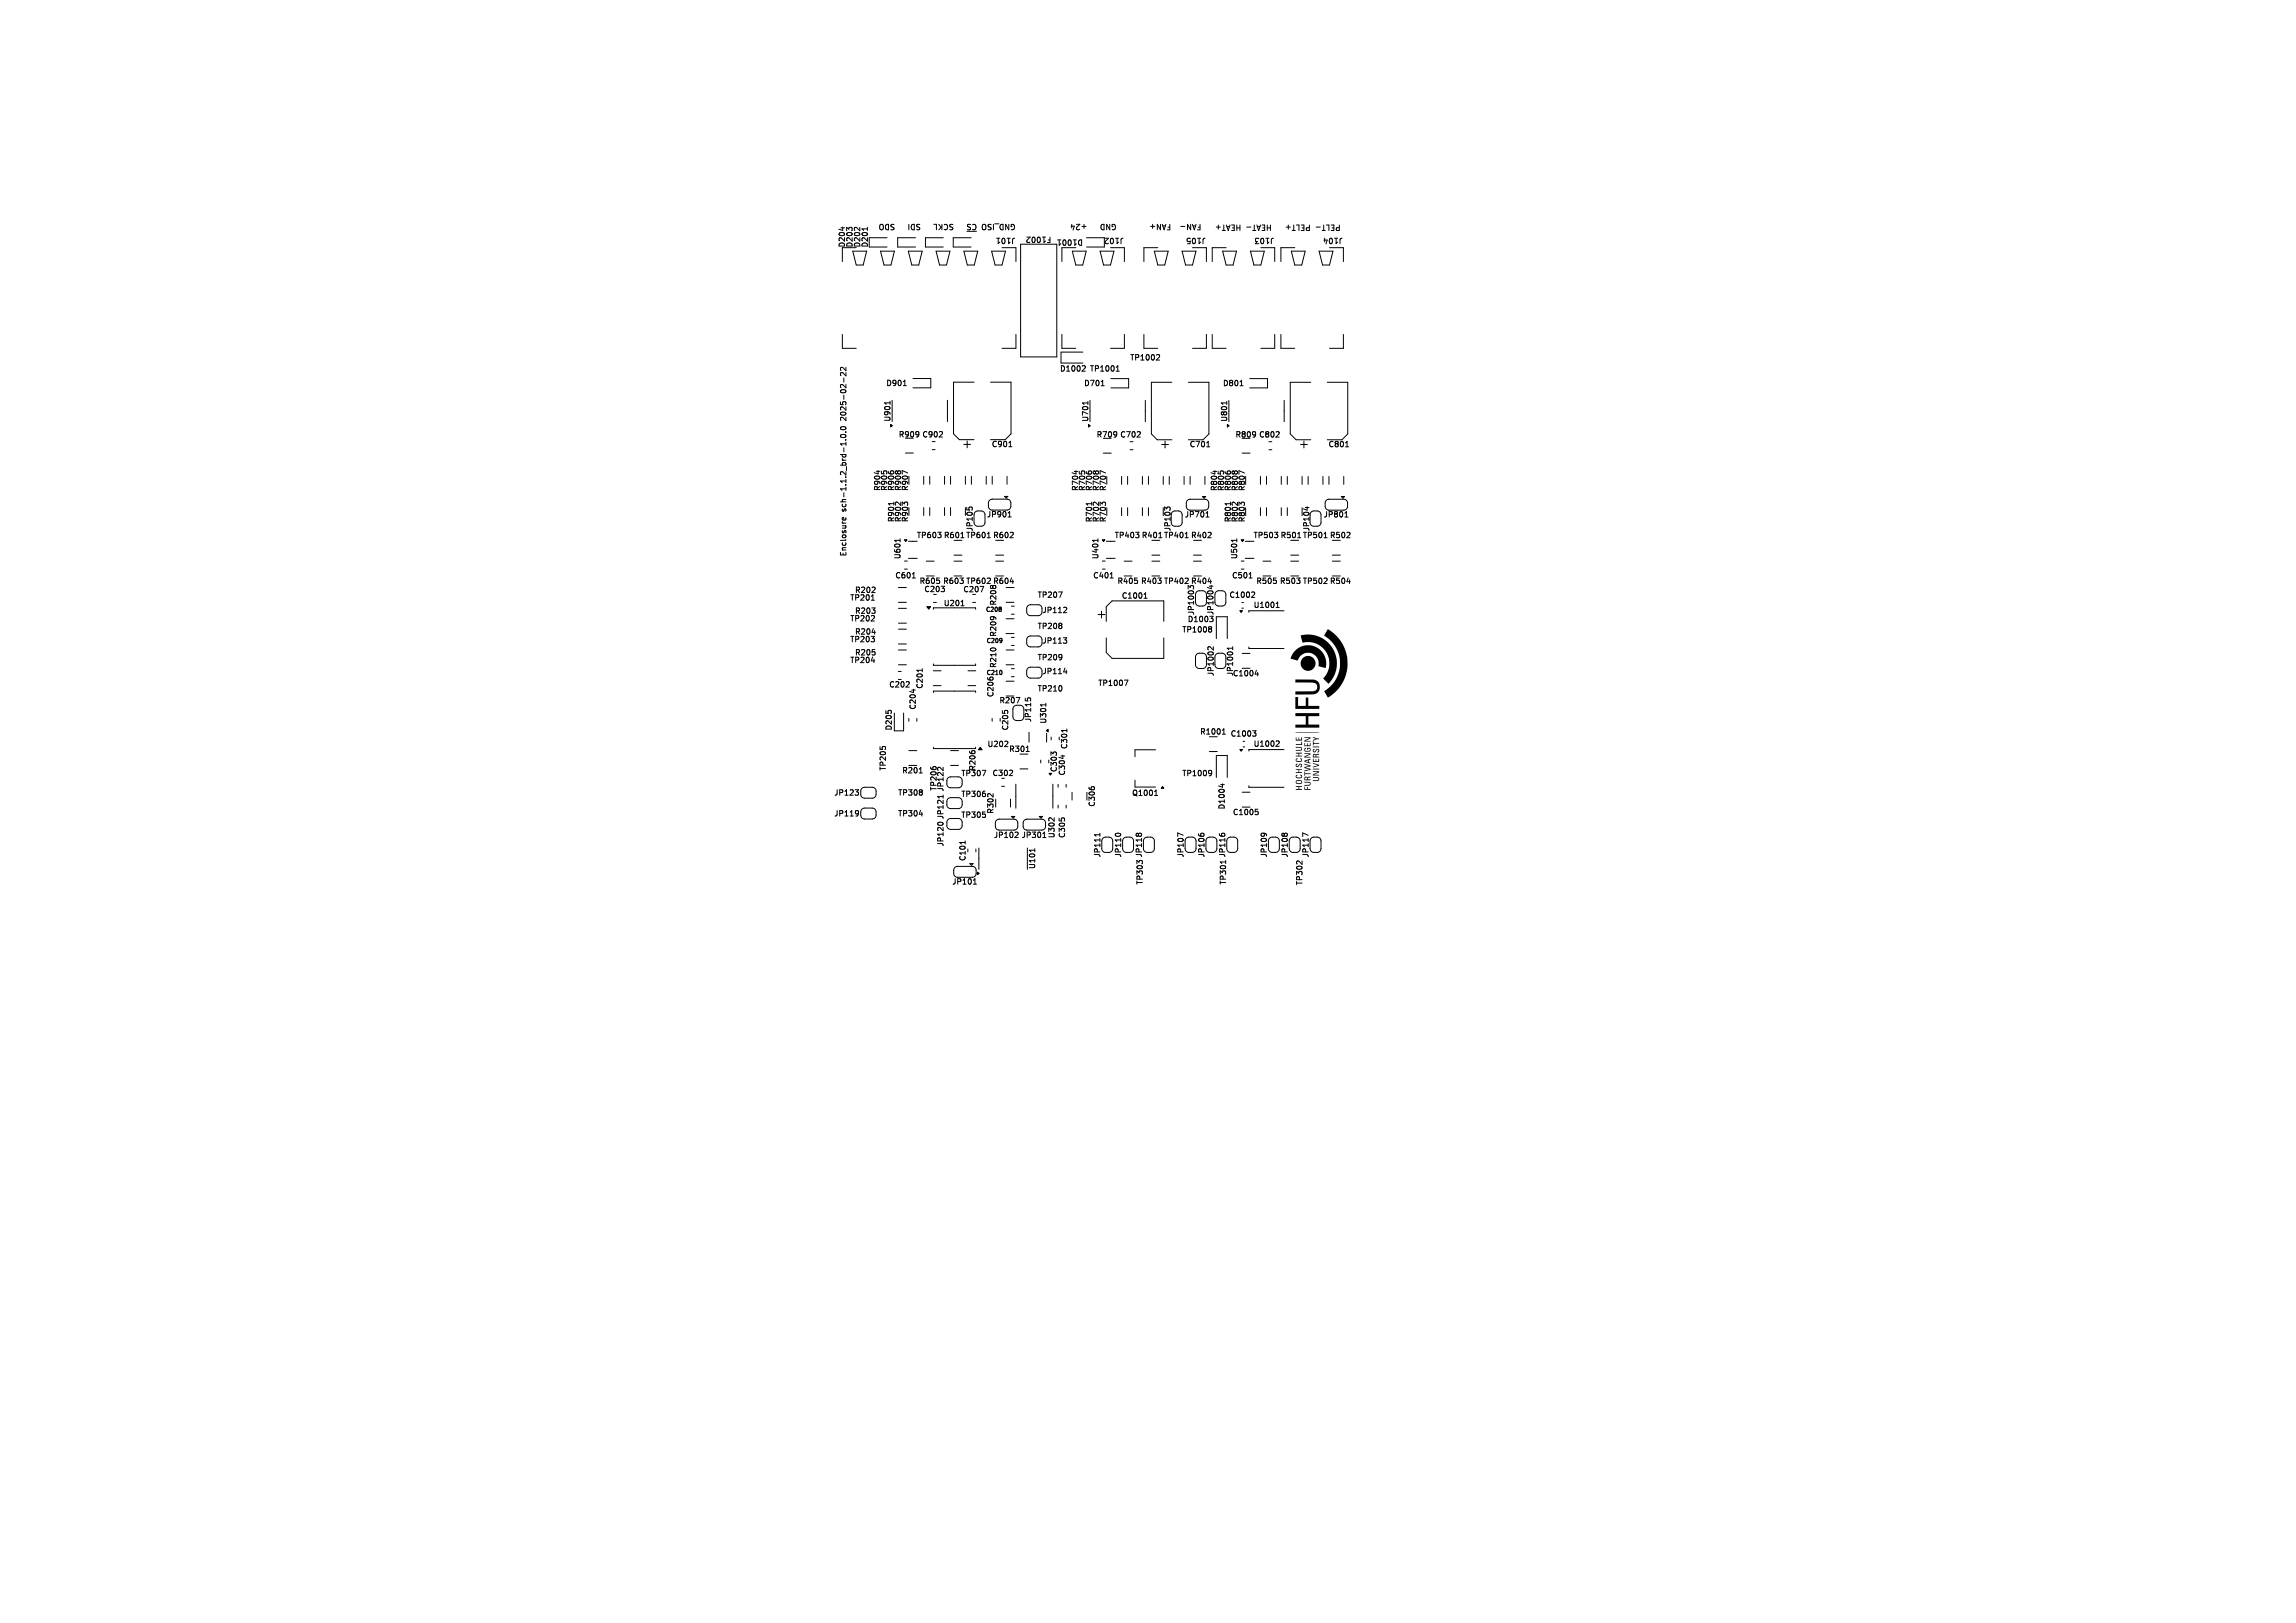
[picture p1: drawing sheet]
<svg xmlns="http://www.w3.org/2000/svg" width="420mm" height="297mm" viewBox="0 0 420 297" stroke-linecap="round" stroke-linejoin="round" font-family="sans-serif">
<defs><g id="words">
<g font-size="1.4">
<text x="162.8" y="40.9" transform="rotate(-180 162.8 40.9)">SDO</text>
<text x="167.8" y="40.9" transform="rotate(-180 167.8 40.9)">SDI</text>
<text x="185.8" y="40.9" transform="rotate(-180 185.8 40.9)">GND_ISO ~{CS} SCKL</text>
<text x="198.7" y="40.9" transform="rotate(-180 198.7 40.9)">+24</text>
<text x="204.3" y="40.9" transform="rotate(-180 204.3 40.9)">GND</text>
<text x="214.1" y="40.9" transform="rotate(-180 214.1 40.9)">FAN+</text>
<text x="219.8" y="40.9" transform="rotate(-180 219.8 40.9)">FAN-</text>
<text x="227" y="41.1" transform="rotate(-180 227 41.1)">HEAT+</text>
<text x="232.7" y="41.1" transform="rotate(-180 232.7 41.1)">HEAT-</text>
<text x="239.7" y="41.1" transform="rotate(-180 239.7 41.1)">PELT+</text>
<text x="245.3" y="41.1" transform="rotate(-180 245.3 41.1)">PELT-</text>
<text x="154.8" y="45.4" transform="rotate(-90 154.8 45.4)">D204</text>
<text x="156.1" y="45.4" transform="rotate(-90 156.1 45.4)">D203</text>
<text x="157.5" y="45.4" transform="rotate(-90 157.5 45.4)">D202</text>
<text x="158.9" y="45.4" transform="rotate(-90 158.9 45.4)">D201</text>
<text x="185.8" y="43.4" transform="rotate(-180 185.8 43.4)">J101</text>
<text x="192.4" y="43.1" transform="rotate(-180 192.4 43.1)">F1002</text>
<text x="198.2" y="43.6" transform="rotate(-180 198.2 43.6)">D1001</text>
<text x="205.6" y="43.4" transform="rotate(-180 205.6 43.4)">J102</text>
<text x="220.6" y="43.4" transform="rotate(-180 220.6 43.4)">J105</text>
<text x="233.1" y="43.4" transform="rotate(-180 233.1 43.4)">J103</text>
<text x="245.7" y="43.4" transform="rotate(-180 245.7 43.4)">J104</text>
<text x="162" y="70.8">D901</text>
<text x="193.8" y="68.2">D1002</text>
<text x="198.2" y="70.9">D701</text>
<text x="199.2" y="68.2">TP1001</text>
<text x="206.6" y="66.2">TP1002</text>
<text x="223.6" y="70.9">D801</text>
<text x="154.9" y="77" transform="rotate(-90 154.9 77)">2025-02-22</text>
<text x="163.1" y="77.3" transform="rotate(-90 163.1 77.3)">U901</text>
<text x="199.3" y="77.3" transform="rotate(-90 199.3 77.3)">U701</text>
<text x="224.7" y="77.3" transform="rotate(-90 224.7 77.3)">U801</text>
<text x="164.3" y="80.2">R909</text>
<text x="168.6" y="80.2">C902</text>
<text x="181.3" y="82">C901</text>
<text x="200.5" y="80.3">R709</text>
<text x="204.8" y="80.3">C702</text>
<text x="217.5" y="82">C701</text>
<text x="225.9" y="80.3">R809</text>
<text x="230.2" y="80.3">C802</text>
<text x="242.9" y="82">C801</text>
<text x="161.2" y="90" transform="rotate(-90 161.2 90)">R904</text>
<text x="162.5" y="90" transform="rotate(-90 162.5 90)">R905</text>
<text x="163.8" y="90" transform="rotate(-90 163.8 90)">R906</text>
<text x="165" y="90" transform="rotate(-90 165 90)">R908</text>
<text x="166.3" y="90" transform="rotate(-90 166.3 90)">R907</text>
<text x="197.4" y="90" transform="rotate(-90 197.4 90)">R704</text>
<text x="198.7" y="90" transform="rotate(-90 198.7 90)">R705</text>
<text x="200" y="90" transform="rotate(-90 200 90)">R706</text>
<text x="201.2" y="90" transform="rotate(-90 201.2 90)">R708</text>
<text x="202.5" y="90" transform="rotate(-90 202.5 90)">R707</text>
<text x="222.8" y="90" transform="rotate(-90 222.8 90)">R804</text>
<text x="224.1" y="90" transform="rotate(-90 224.1 90)">R805</text>
<text x="225.4" y="90" transform="rotate(-90 225.4 90)">R806</text>
<text x="226.6" y="90" transform="rotate(-90 226.6 90)">R808</text>
<text x="227.9" y="90" transform="rotate(-90 227.9 90)">R807</text>
<text x="154.9" y="93.7" transform="rotate(-90 154.9 93.7)">sch-1.1.2_brd-1.0.0</text>
<text x="163.8" y="95.7" transform="rotate(-90 163.8 95.7)">R901</text>
<text x="165" y="95.7" transform="rotate(-90 165 95.7)">R902</text>
<text x="166.3" y="95.7" transform="rotate(-90 166.3 95.7)">R903</text>
<text x="180.4" y="94.9">JP901</text>
<text x="200" y="95.7" transform="rotate(-90 200 95.7)">R701</text>
<text x="201.2" y="95.7" transform="rotate(-90 201.2 95.7)">R702</text>
<text x="202.5" y="95.7" transform="rotate(-90 202.5 95.7)">R703</text>
<text x="216.6" y="94.9">JP701</text>
<text x="225.4" y="95.7" transform="rotate(-90 225.4 95.7)">R801</text>
<text x="226.6" y="95.7" transform="rotate(-90 226.6 95.7)">R802</text>
<text x="227.9" y="95.7" transform="rotate(-90 227.9 95.7)">R803</text>
<text x="242" y="94.9">JP801</text>
<text x="154.9" y="101.8" transform="rotate(-90 154.9 101.8)">Enclosure</text>
<text x="167.6" y="98.7">TP603 R601 TP601 R602</text>
<text x="178.1" y="97.3" transform="rotate(-90 178.1 97.3)">JP105</text>
<text x="203.8" y="98.7">TP403 R401 TP401 R402</text>
<text x="214.3" y="97.3" transform="rotate(-90 214.3 97.3)">JP103</text>
<text x="229.2" y="98.7">TP503 R501 TP501 R502</text>
<text x="239.7" y="97.3" transform="rotate(-90 239.7 97.3)">JP104</text>
<text x="163.7" y="106">C601</text>
<text x="164.9" y="102.4" transform="rotate(-90 164.9 102.4)">U601</text>
<text x="168.1" y="107">R605</text>
<text x="172.4" y="107">R603 TP602 R604</text>
<text x="199.9" y="106">C401</text>
<text x="201.1" y="102.4" transform="rotate(-90 201.1 102.4)">U401</text>
<text x="204.3" y="107">R405</text>
<text x="208.6" y="107">R403 TP402 R404</text>
<text x="225.3" y="106">C501</text>
<text x="226.5" y="102.4" transform="rotate(-90 226.5 102.4)">U501</text>
<text x="229.7" y="107">R505</text>
<text x="234" y="107">R503 TP502 R504</text>
<text x="155.4" y="110.1">TP201</text>
<text x="155.4" y="113.9">TP202</text>
<text x="156.3" y="112.5">R203</text>
<text x="156.3" y="108.7">R202</text>
<text x="169" y="108.5">C203</text>
<text x="172.5" y="111.1">U201</text>
<text x="176.1" y="108.6">C207</text>
<text x="182.4" y="110.9" transform="rotate(-90 182.4 110.9)">R208</text>
<text x="189.7" y="109.6">TP207</text>
<text x="190.6" y="112.4">JP112</text>
<text x="205.1" y="109.7">C1001</text>
<text x="218.6" y="112.7" transform="rotate(-90 218.6 112.7)">JP1003</text>
<text x="222.2" y="112.7" transform="rotate(-90 222.2 112.7)">JP1004</text>
<text x="224.8" y="109.6">C1002</text>
<text x="229.2" y="111.4">U1001</text>
<text x="155.4" y="117.7">TP203</text>
<text x="156.3" y="116.3">R204</text>
<text x="182.4" y="116.6" transform="rotate(-90 182.4 116.6)">R209</text>
<text x="189.7" y="115.3">TP208</text>
<text x="190.6" y="118">JP113</text>
<text x="216.1" y="115.9">TP1008</text>
<text x="217.2" y="114">D1003</text>
<text x="155.4" y="121.5">TP204</text>
<text x="156.3" y="120.1">R205</text>
<text x="182.4" y="122.4" transform="rotate(-90 182.4 122.4)">R210</text>
<text x="189.7" y="121">TP209</text>
<text x="190.6" y="123.6">JP114</text>
<text x="200.8" y="125.7">TP1007</text>
<text x="222.2" y="123.8" transform="rotate(-90 222.2 123.8)">JP1002</text>
<text x="225.4" y="124">C1004</text>
<text x="225.8" y="123.8" transform="rotate(-90 225.8 123.8)">JP1001</text>
<text x="162.5" y="126">C202</text>
<text x="167.7" y="130" transform="rotate(-90 167.7 130)">C204</text>
<text x="169" y="126.2" transform="rotate(-90 169 126.2)">C201</text>
<text x="181.9" y="127.7" transform="rotate(-90 181.9 127.7)">C206</text>
<text x="182.7" y="128.9">R207</text>
<text x="189.7" y="126.7">TP210</text>
<text x="163.3" y="133.8" transform="rotate(-90 163.3 133.8)">D205</text>
<text x="180.5" y="136.9">U202</text>
<text x="184.5" y="137.8">R301</text>
<text x="184.6" y="133.8" transform="rotate(-90 184.6 133.8)">C205</text>
<text x="188.8" y="132.3" transform="rotate(-90 188.8 132.3)">JP115</text>
<text x="191.6" y="132.5" transform="rotate(-90 191.6 132.5)">U301</text>
<text x="195.4" y="137.2" transform="rotate(-90 195.4 137.2)">C301</text>
<text x="219.4" y="134.6">R1001</text>
<text x="225" y="135">C1003</text>
<text x="229.2" y="136.8">U1002</text>
<text x="162.2" y="141.1" transform="rotate(-90 162.2 141.1)">TP205</text>
<text x="164.9" y="141.7">R201</text>
<text x="175.7" y="142.2">TP307</text>
<text x="178.6" y="141.1" transform="rotate(-90 178.6 141.1)">R206</text>
<text x="181.4" y="142.2">C302</text>
<text x="193.5" y="141.4" transform="rotate(-90 193.5 141.4)">C303</text>
<text x="195" y="142" transform="rotate(-90 195 142)">C304</text>
<text x="216.1" y="142.2">TP1009</text>
<text x="152.5" y="145.8">JP123</text>
<text x="152.5" y="149.6">JP119</text>
<text x="164.2" y="149.6">TP304</text>
<text x="164.2" y="145.8">TP308</text>
<text x="171.5" y="144.8" transform="rotate(-90 171.5 144.8)">TP206</text>
<text x="172.8" y="145" transform="rotate(-90 172.8 145)">JP122</text>
<text x="175.7" y="149.9">TP305</text>
<text x="175.7" y="146">TP306</text>
<text x="181.9" y="149" transform="rotate(-90 181.9 149)">R302</text>
<text x="200.5" y="147.8" transform="rotate(-90 200.5 147.8)">C306</text>
<text x="207" y="145.8">Q1001</text>
<text x="224.2" y="148.2" transform="rotate(-90 224.2 148.2)">D1004</text>
<text x="225.4" y="149.4">C1005</text>
<text x="172.8" y="155" transform="rotate(-90 172.8 155)">JP120</text>
<text x="172.8" y="150" transform="rotate(-90 172.8 150)">JP121</text>
<text x="181.7" y="153.5">JP102</text>
<text x="186.8" y="153.5">JP301</text>
<text x="193.1" y="153.5" transform="rotate(-90 193.1 153.5)">U302</text>
<text x="195" y="153.5" transform="rotate(-90 195 153.5)">C305</text>
<text x="176.8" y="157.7" transform="rotate(-90 176.8 157.7)">C101</text>
<text x="189.5" y="159.1" transform="rotate(-90 189.5 159.1)">U101</text>
<text x="201.5" y="157" transform="rotate(-90 201.5 157)">JP111</text>
<text x="205.3" y="157" transform="rotate(-90 205.3 157)">JP110</text>
<text x="216.7" y="157" transform="rotate(-90 216.7 157)">JP107</text>
<text x="220.5" y="157" transform="rotate(-90 220.5 157)">JP106</text>
<text x="231.9" y="157" transform="rotate(-90 231.9 157)">JP109</text>
<text x="235.8" y="157" transform="rotate(-90 235.8 157)">JP108</text>
<text x="239.6" y="157" transform="rotate(-90 239.6 157)">JP117</text>
<text x="174.1" y="162.1">JP101</text>
<text x="209.2" y="162" transform="rotate(-90 209.2 162)">TP303 JP118</text>
<text x="224.5" y="162" transform="rotate(-90 224.5 162)">TP301 JP116</text>
<text x="238.4" y="162.1" transform="rotate(-90 238.4 162.1)">TP302</text>
</g>
<g font-size="1.1">
<text x="180.2" y="112.2">C208</text>
<text x="180.3" y="117.9">C209</text>
<text x="180.3" y="123.7">C210</text>
</g>
</g></defs>
<g fill="none" stroke="#000" stroke-width=".18">
<path d="M154.1 41.6v.6M155.3 41.9l-.4-.3v.6M155.4 41.6h.4M156 46h2.5l-.6 2.5h-1.3zM156.4 41.6h.3M156.6 45.3h-2.5v2.6M157.3 41.6v.6M158.7 41.6v.6M159 45.2h3.3M159 43.5h3.3M161.1 46h2.5l-.6 2.5h-1.3zM163.2 41.1h.3"/>
<path d="M163.2 41.5l.2 .1 .1 .3-.2 .2h-.2M166.2 46h2.5l-.6 2.5h-1.3zM167.5 43.5h-3.3v1.7h3.3M168.1 41.1h.1M168.2 41.7v.3M171.2 46h2.6l-.7 2.5h-1.2zM172.5 43.5h-3.2v1.7h3.2M176.3 46h2.6l-.7 2.5h-1.3zM177.6 43.5h-3.2v1.7h3.2M181.4 46h2.5l-.6 2.5h-1.3zM182.3 43.6h.6M183.3 45.3h2.5v2.6"/>
<path d="M186.7 44.7h6.6v20.6h-6.6zM187.8 43.4h.6l-.6 .7 .1 .2 .4 .1M193.5 43.9h.5M193.8 43.9v1l.1-.2M196.1 46h2.6l-.6 2.5h-1.3zM196.8 45.3h-2.6v2.6M198.7 43.5h3.3v1.7h-3.3M201.2 46h2.6l-.7 2.5h-1.2zM202.2 43.6h.6M202.2 44.2v.3M203.1 45.3h2.6v2.6M211.1 46h2.6l-.6 2.5h-1.3z"/>
<path d="M211.8 45.3h-2.6v2.6M216 41.4h.7M216.2 46h2.6l-.7 2.5h-1.2zM217.2 43.7v.4M218.1 45.3h2.6v2.6M223.7 46h2.5l-.6 2.5h-1.3zM224.3 45.3h-2.6v2.6M228.1 41.6h.7M228.7 46h2.6l-.7 2.5h-1.2zM229.7 43.7v.4M230 44.2l-.3 .4h.6M230.6 45.3h2.6v2.6"/>
<path d="M236.2 46h2.6l-.7 2.5h-1.3zM236.8 45.3h-2.5v2.6M240.8 41.6h.7M241.3 46h2.5l-.6 2.5h-1.3zM242.2 43.9h.6M243.2 45.3h2.5v2.6M153.8 78.2a.49 .49 0 0 1 .6-.2 .49 .49 0 0 1 .3 .5 .49 .49 0 0 1-.6 .2 .49 .49 0 0 1-.3-.5zM153.8 79.6a.48 .48 0 0 1 .6-.2 .48 .48 0 0 1 .3 .5 .49 .49 0 0 1-.6 .2 .49 .49 0 0 1-.3-.5zM154.1 61.2v2.5h2.5M154.4 69.2v.7M154.6 79.1h.1M154.7 67.2v.6l-.7-.6-.3 .2 .1 .4"/>
<path d="M154.7 68.2v.6l-.7-.6-.3 .2 .1 .3M162.8 73.7h-1l.1 .1M162.8 73.4v.6M163.2 73.2v2M165.2 70.6h.6M167 69.3h3.3v1.7h-3.3M168 79.1v.6M168.1 79.4l-.1 .1M171.8 80h.6M172.4 79.1v.3M173.3 73.2v3.9M178.2 69.9h-3.8v9.5l1.1 1.1h2.7"/>
<path d="M181.2 69.9h3.7v9.5l-1 1.1h-2.7M185.8 61.2v2.5h-2.5M194.2 61.2v2.5h2.6M198.1 64.4h-4v2h4M198.1 66.9l.3 .1 .1 .2-.6 .7h.6M199 73.5v.5M199 73.7h-1l.1 .1M199.4 73.3v1.9M201.4 70.6h.6M203.2 69.3h3.3v1.7h-3.3M204.2 67.9h.6M204.2 79.1v.6"/>
<path d="M204.3 67.2l.2-.3v1M204.3 79.4l-.1 .1M205.7 61.2v2.5h-2.6M208 80h.6M208.5 79.1v.3M209.2 61.2v2.5h2.6M209.5 73.3v3.9M211.7 64.9h.3l.1 .3-.6 .7h.6M214.4 70h-3.8v9.4l1.1 1.1h2.7M217.4 70h3.7v9.4l-1 1.1h-2.7M220.7 61.2v2.5h-2.6M221.7 61.2v2.5h2.6"/>
<path d="M224.4 73.7h-1l.1 .1M224.4 73.5v.5M224.8 73.3v1.9M226.8 70.6h.6M228.6 69.3h3.3v1.7h-3.3M229.6 79.1v.6M229.7 79.4l-.1 .1M233.2 61.2v2.5h-2.6M233.4 80h.6M233.9 79.1v.3M234.3 61.2v2.5h2.5M234.9 73.3v3.9"/>
<path d="M239.8 70h-3.8v9.4l1.1 1.1h2.7M242.8 70h3.7v9.4l-1 1.1h-2.7M245.7 61.2v2.5h-2.5M154.6 80.5h.1M154.7 94.7v.3l-.1 .2-.5-.1v-.4h.2l.1 .5M154.7 80.9v.6M160.6 86.1v.6M161.7 86.2h.4M163 86.2h.4M163.5 91.9v.5M163.9 91.9h.3M163.9 86.2h.2"/>
<path d="M164.3 86.2h.4M164.6 98.9h-1l.2 .1M164.6 98.6v.6M164.8 91.9v.6M165.4 92.2l-.4-.3v.6M165.5 91.9h.4M165.6 82.9h1.5M166 86.5l-1-.4v.7M166.2 99.1h1.6M169 87.2v1.4M169 92.9v1.4M170.1 87.2v1.4"/>
<path d="M170.1 92.9v1.4M170.5 80.8h.6M170.5 82.3h.6M172.8 87.2v1.4M172.8 92.9v1.4M173.9 87.2v1.4M173.9 92.9v1.4M176.3 81.3h1.2M176.6 87.2v1.4M176.6 92.9v1.4M176.8 92.8v.5M176.9 80.7v1.2"/>
<path d="M177.2 93l.2-.2h.3l.1 .2M177.7 87.2v1.4M178.2 94.2a.7 .7 0 0 1 .7-.7h.6a.7 .7 0 0 1 .7 .7v1.4a.7 .7 0 0 1-.7 .7h-.6a.7 .7 0 0 1-.7-.7M180.4 87.2v1.4M181.5 91.3h2.8M181.5 93.3h2.8M181.5 87.2v1.4M181.5 91.3a.7 .7 0 0 0-.7 .7v.6a.7 .7 0 0 0 .7 .7M183.8 90.8h.6l-.3 .3zM184.2 91.3a.7 .7 0 0 1 .7 .7v.6a.7 .7 0 0 1-.7 .7M184.2 87.2v1.4M184.4 94.6h.6"/>
<path d="M184.5 93.8l.2-.2v1M184.5 81.7h.6M184.7 98.4h.7M185.3 97.5v.3M196.8 86.1v.6M197.9 86.2h.4M199.2 86.2h.4M199.7 91.9v.6M200.1 91.9h.3M200.1 86.2h.2M200.5 86.2h.4M200.8 98.6v.6"/>
<path d="M200.8 98.9h-1l.2 .1M201 91.9v.6M201.6 92.2l-.4-.3v.6M201.7 91.9h.4M201.8 82.9h1.5M202.2 86.6l-1-.5v.7M202.4 99.1h1.6M205.2 87.2v1.4M205.2 92.9v1.5M206.3 87.2v1.4M206.3 92.9v1.5M206.7 80.8h.5"/>
<path d="M206.7 82.3h.5M209 87.2v1.4M209 92.9v1.5M210.1 87.2v1.4M210.1 92.9v1.5M212.5 81.3h1.2M212.8 87.2v1.4M212.8 92.9v1.5M213.1 80.7v1.3M213.4 93.1l-.4-.3v.6M213.4 93l.2-.2h.3l.1 .2M213.9 87.2v1.4"/>
<path d="M214.2 94.2a.7 .7 0 0 1 .7-.7h.6a.7 .7 0 0 1 .7 .7v1.4a.7 .7 0 0 1-.7 .7h-.6a.7 .7 0 0 1-.7-.7M216.6 87.2v1.4M217.7 91.4h2.7M217.7 93.4h2.7M217.7 87.2v1.4M217.7 91.4a.7 .7 0 0 0-.7 .7v.6a.7 .7 0 0 0 .7 .7M220 90.9h.5l-.2 .3zM220.4 91.4a.7 .7 0 0 1 .7 .7v.6a.7 .7 0 0 1-.7 .7M220.4 87.2v1.4M220.6 94.6h.6M220.7 93.9l.2-.3v1M220.7 81.8h.6"/>
<path d="M220.9 98.4h.6M221.5 97.5v.3M222.2 86.1v.6M223.3 86.2h.4M224.6 86.2h.4M225.1 91.9v.6M225.5 91.9h.3M225.5 86.2h.2M225.9 86.2h.4M226.2 98.9h-1l.2 .1M226.2 98.6v.6M226.4 91.9v.6"/>
<path d="M227 92.2l-.4-.3v.6M227.1 91.9h.4M227.2 82.9h1.5M227.6 86.6l-1-.5v.7M227.8 99.1h1.6M230.6 87.2v1.4M230.6 92.9v1.5M231.7 87.2v1.4M231.7 92.9v1.5M232.1 80.8h.5M232.1 82.3h.5M234.4 87.2v1.4"/>
<path d="M234.4 92.9v1.5M235.5 87.2v1.4M235.5 92.9v1.5M237.9 81.3h1.2M238.2 87.2v1.4M238.2 92.9v1.5M238.5 80.7v1.3M238.8 92.9h.6M239.1 92.7v.7M239.3 87.2v1.4M239.6 94.2a.7 .7 0 0 1 .7-.7h.6a.7 .7 0 0 1 .7 .7v1.4a.7 .7 0 0 1-.7 .7h-.6a.7 .7 0 0 1-.7-.7M242 87.2v1.4"/>
<path d="M243.1 91.4h2.7M243.1 93.4h2.7M243.1 87.2v1.4M243.1 91.4a.7 .7 0 0 0-.7 .7v.6a.7 .7 0 0 0 .7 .7M245.4 90.9h.5l-.2 .3zM245.8 91.4a.7 .7 0 0 1 .7 .7v.6a.7 .7 0 0 1-.7 .7M245.8 87.2v1.4M246 94.6h.6M246.1 93.9l.2-.3v1M246.1 81.8h.6M246.3 98.4h.6M246.9 97.5v.3"/>
<path d="M159.3 113.6h.7M159.4 109.8h.6M159.5 111.2h.6l-.4 .4M159.5 108.4h.6M159.5 115.7h.6M159.9 116.9v.5M160 112.9l-.1 .2M160 111.7v.5M160 107.5v.4M160 119.3v.5M164.4 111.3h1.4M164.4 114h1.4"/>
<path d="M164.4 115.1h1.4M164.4 117.8h1.4M164.4 118.9h1.4M164.4 107.5h1.4M164.4 110.2h1.4M165.4 102.7h.6M165.4 104.1h.6M166.2 102.2h1.6M166.9 105.8h.5M169.4 102.7h1.5M169.4 105.4h1.5M170.7 111.5v-.3h7.8v.3"/>
<path d="M170.8 110.2h.5M171.8 106.3v.4M172.7 107.8v.4M172.8 107.3l-.4 .4M174.5 101.6h1.5M174.5 102.7h1.5M174.5 105.4h1.5M175.8 110.8h.6M176 110l.1-.2v1M177.9 110.2h.5M179.9 107.3l-.4 1M181.3 112.9h.6"/>
<path d="M181.4 118.6h.6M181.6 112.8l.1 .1M182.1 101.6h1.5M182.1 102.7h1.5M182.1 105.4h1.5M183.1 111.1v.3M183.1 111.5v.4M183.2 116.9l.1 .4-.1 .2M183.3 117.2l-.1 .1M184 118.9h1.5M184 113.2h1.5M184 115.9h1.5"/>
<path d="M184 107.5h1.5M184 110.2h1.5M184.8 106.5h.6M185 116.6h.5M185 118.1h.5M185 110.9h.5M185 112.4h.5M190.6 111.4a.7 .7 0 0 0-.7-.7h-1.4a.7 .7 0 0 0-.7 .7v.6a.7 .7 0 0 0 .7 .7h1.4a.7 .7 0 0 0 .7-.7M190.6 117.1a.7 .7 0 0 0-.7-.7h-1.4a.7 .7 0 0 0-.7 .7v.6a.7 .7 0 0 0 .7 .7h1.4a.7 .7 0 0 0 .7-.7M193.6 108.3h.7l-.4 1M194.2 114.1v.3M194.2 114.6v.3"/>
<path d="M194.2 119.9v.6M194.5 116.7h.6l-.3 .4M194.9 111.1l.2 .2v.2l-.6 .6h.6M194.9 117.1l.2 .2v.2l-.2 .2M200.9 112.5h1.2M201.5 111.8v1.3M201.6 102.7h.6M201.6 104.1h.6M202.4 113.7v-2.7l1-1h9.5v3.7M202.4 116.7v2.7l1 1.1h9.5v-3.8M202.4 102.2h1.6M203.1 105.8h.5"/>
<path d="M205.6 102.7h1.5M205.6 105.4h1.5M208 106.3v.4M209.3 109.5h.5M209.4 108.7l.1-.2v1M210.7 101.6h1.5M210.7 102.7h1.5M210.7 105.4h1.5M217.3 107.2v.6M218.3 101.6h1.5M218.3 102.7h1.5M218.3 105.4h1.5"/>
<path d="M218.3 107.4v.2M218.7 108.8a.7 .7 0 0 1 .7-.7h.6a.7 .7 0 0 1 .7 .7M218.7 110.2a.7 .7 0 0 0 .7 .7h.6a.7 .7 0 0 0 .7-.7M218.9 119.7l.4-.2h.7a.7 .7 0 0 1 .7 .7v1.4a.7 .7 0 0 1-.7 .7h-.6a.7 .7 0 0 1-.7-.7v-1.4zM221 106.5h.6M221.2 107.3h.7M221.3 114.7l.3 .2-.1 .2M221.3 115.1h.2M221.5 115.1l.1 .4-.3 .2M221.6 107.1v.6l-.8-.2M221.9 112.8l-.3 .4h.3v.4l-.2 .2h-.3M221.9 118.3v.7l-.7-.7-.2 .1-.1 .4"/>
<path d="M222.2 108.8a.7 .7 0 0 1 .7-.7h.6a.7 .7 0 0 1 .7 .7v1.4a.7 .7 0 0 1-.7 .7h-.6a.7 .7 0 0 1-.7-.7M222.5 116.9v-4h2v4M225.5 118.3v.6M225.5 118.6h-1l.3 .3M227 102.7h.6M227 104.1h.6M227.2 111.3h.3M227.2 110.3h.3M227.2 119.6h1.5M227.8 102.2h1.6M228.4 118.4v.3h6.5M228.5 105.8h.5"/>
<path d="M229.1 108.3l.3 .1 .1 .2-.6 .7h.6M231 102.7h1.5M231 105.4h1.5M233.4 111.2h.6M233.4 106.3v.4M233.5 110.4l.2-.2v1M234.9 111.8h-6.5v.2M236.1 101.6h1.5M236.1 102.7h1.5M236.1 105.4h1.5M243.7 101.6h1.5M243.7 102.7h1.5"/>
<path d="M243.7 105.4h1.5M246.4 106.5h.6M159.4 120.9h.6M161.5 136.6h.4M162.5 130h.4M163.6 130.5v3.2h1.7v-3.2M164.3 122.9h.5M164.3 124.3h.5M164.4 121.7h1.4M165.7 125.7h.6M166.2 131.5v.5M166.3 137.4h1.4"/>
<path d="M166.3 124.8v.4M167.1 126.1v.7M167.7 131.5v.5M168.7 122.4v.5M170.7 122.8h1.4M170.7 125.5h1.4M170.7 121.5v.3h7.8v-.3M170.7 126.7v-.2h7.8v.2M170.7 136.7v.3h7.8v-.3M173.9 137.4h1.4M177.1 122.8h1.4M177.1 125.5h1.4"/>
<path d="M177.8 137.4h.5M181.5 131.5v.5M183 131.5v.5M183.2 122.7v.7M183.8 130h.5M184 121.7h1.5M184 124.7h1.5M184 127.4h1.5M184.3 135.7v.4l-.6 .5h.7M185 122.4h.5M185 123.8h.5M185.5 129.3l.4-.2h.7a.7 .7 0 0 1 .7 .7v1.4a.7 .7 0 0 1-.7 .7h-.6a.7 .7 0 0 1-.7-.7v-1.5z"/>
<path d="M185.9 127.6h.6l-.4 1M187.5 127.8v.4M187.7 137.5h.6M187.9 127.9l.2-.2h.2l.2 .2M188.2 134v1.8M190.4 139.1v.5M190.6 122.8a.7 .7 0 0 0-.7-.7h-1.4a.7 .7 0 0 0-.7 .7v.6a.7 .7 0 0 0 .7 .7h1.4a.7 .7 0 0 0 .7-.7M191.3 128.7v.6M191.3 129h-1l.2 .1M191.4 134.2v1.6M191.8 139.1v.5M192.3 134.9v.5"/>
<path d="M192.6 137.9l-.4-.3v.6M192.7 137.7h.4M193.7 134.9v.5M194.2 125.7v.6M194.2 120.2v.1M194.4 138.2v.6M194.6 123h.6M195 122.6v.7M195.1 133.4v.6M205.7 124.5h.6l-.4 1M211.4 137.2h-3.8v1.3M221.2 137.5h1.5"/>
<path d="M222.2 120.2a.7 .7 0 0 1 .7-.7h.6a.7 .7 0 0 1 .7 .7v1.4a.7 .7 0 0 1-.7 .7h-.6a.7 .7 0 0 1-.7-.7M223.6 134.3h.6M223.7 133.6l.2-.3v1M227.2 122.3h1.5M227.4 135.7h.3M227.4 136.7h.3M229.1 133.7h.6l-.3 .4 .3 .1v.3l-.1 .2h-.3M229.6 123.4h.6M230.1 123v.7M233.6 135.6h.3l.1 .3-.6 .7h.6M234.9 137.2h-6.5v.2M156.4 144.5h.6l-.3 .4"/>
<path d="M156.8 144.9l.2 .2v.2l-.2 .2M156.8 148.3l.2 .2v.6l-.2 .2M157 148.8l-.2 .1M157.7 144.3l.4-.2h1.5a.7 .7 0 0 1 .7 .7v.6a.7 .7 0 0 1-.7 .7h-1.4a.7 .7 0 0 1-.7-.7v-.8zM157.7 148.1l.4-.2h1.5a.7 .7 0 0 1 .7 .7v.6a.7 .7 0 0 1-.7 .7h-1.4a.7 .7 0 0 1-.7-.7v-.7zM166.3 140.1h1.4M168.1 141.4h.6M168.1 149h.7M168.7 144.6v.3M168.7 145v.4M170.7 140.3h.4M171.9 150.5l-.4 .2"/>
<path d="M172.1 150.5l.4 .2M172.5 140.4v.6l-.6-.5M172.5 145.5v.6M172.5 145.8h-1l.3 .2M173.2 146.7a.7 .7 0 0 1 .7-.7h1.4a.7 .7 0 0 1 .7 .7v.6a.7 .7 0 0 1-.7 .7h-1.4a.7 .7 0 0 1-.7-.7M173.2 142.9a.7 .7 0 0 1 .7-.7h1.4a.7 .7 0 0 1 .7 .7v.6a.7 .7 0 0 1-.7 .7h-1.4a.7 .7 0 0 1-.7-.7M173.4 150l.4-.2h1.5a.7 .7 0 0 1 .7 .7v.6a.7 .7 0 0 1-.7 .7h-1.4a.7 .7 0 0 1-.7-.7v-.7zM173.9 140.1h1.4M175.1 158.5h2.8M175.2 158.5a.7 .7 0 0 0-.7 .7v.6a.7 .7 0 0 0 .7 .7M176.5 153.9v.6M177.4 158h.6l-.3 .3z"/>
<path d="M177.9 158.5a.7 .7 0 0 1 .7 .7v.6a.7 .7 0 0 1-.7 .7M178.5 155.4v.5M179.1 155.2v3.9M179.7 141h.6l-.4 1M180.2 149.1v.4M180.2 145.3v.4M180.8 145.3h.3M181.7 145.2v.7M182.7 149.9h2.8M182.7 151.9h2.8M182.8 149.9a.7 .7 0 0 0-.7 .7v.6a.7 .7 0 0 0 .7 .7M183.2 143.9h.6"/>
<path d="M184.6 141.9h.6M184.8 146.2v1.5M185 149.4h.6l-.3 .3zM185.2 141v.4M185.5 149.9a.7 .7 0 0 1 .7 .7v.6a.7 .7 0 0 1-.7 .7M185.8 143.5v4.4M186.1 152.3l.1 .2v.2l-.6 .6h.6M186.6 140.7h1.4M187.8 149.9h2.8M187.8 151.9h2.8M187.9 149.9a.7 .7 0 0 0-.7 .7v.6a.7 .7 0 0 0 .7 .7M187.9 155.2v3.9"/>
<path d="M189.3 155.3v.6M189.3 155.6h-1l.1 .1M190.1 149.4h.6l-.3 .3zM190.6 149.9a.7 .7 0 0 1 .7 .7v.6a.7 .7 0 0 1-.7 .7M190.8 153.3h.5M190.8 152.5l.2-.2v1M192.6 143.5v4.4M192.8 149.7v.6l-.5-.6h-.4M193.6 143.5v.6M193.6 147.3v.6M194.2 149.7h.4M195 143.5v.6"/>
<path d="M195 147.3v.6M196.1 145v1.4M198.8 145v1.4M199.7 144h.4M201.2 152.5v.5M201.2 152.8h-1l.2 .1M201.5 153.9a.7 .7 0 0 1 .7-.7h.6a.7 .7 0 0 1 .7 .7v1.4a.7 .7 0 0 1-.7 .7h-.6a.7 .7 0 0 1-.7-.7M204 152.7a.63 .63 0 0 1 1 0M205.4 153.9a.7 .7 0 0 1 .6-.7h.7a.7 .7 0 0 1 .7 .7v1.4a.7 .7 0 0 1-.7 .7h-.7a.7 .7 0 0 1-.6-.7M207.6 142.8v1.2h3.8M207.8 152.7l.2-.2 .2 .2 .4-.2 .2 .2M209.2 153.9a.7 .7 0 0 1 .7-.7h.6a.7 .7 0 0 1 .7 .7v1.4a.7 .7 0 0 1-.7 .7h-.6a.7 .7 0 0 1-.7-.7"/>
<path d="M211.2 145.6h.6M211.3 144.8l.2-.2v1M216.4 152.9l-1-.5v.7M216.8 153.9a.7 .7 0 0 1 .7-.7h.6a.7 .7 0 0 1 .7 .7v1.4a.7 .7 0 0 1-.7 .7h-.6a.7 .7 0 0 1-.7-.7M219.2 152.6v.2M219.6 152.7l.2-.2h.3l.1 .2M220.6 153.9a.7 .7 0 0 1 .7-.7h.6a.7 .7 0 0 1 .7 .7v1.4a.7 .7 0 0 1-.7 .7h-.6a.7 .7 0 0 1-.7-.7M221.3 141l.3 .2v.5l-.2 .3M221.6 141.4l-.3 .2M222.5 142.3v-4h2v4M223.1 152.6v.2M223.3 143.6h.6"/>
<path d="M223.4 152.7l.2-.2h.3l.2 .2M223.6 143.4v.7M224.4 153.9a.7 .7 0 0 1 .7-.7h.6a.7 .7 0 0 1 .7 .7v1.4a.7 .7 0 0 1-.7 .7h-.6a.7 .7 0 0 1-.7-.7M227.2 145h1.5M227.2 147.7h1.5M228.4 143.8v.3h6.5M229.6 148.1h.5M229.7 148.5h.3l.2 .2-.1 .3-.4 .1M230.7 152.7l.2-.2h.3l.4 .2M231.1 152.5l.2 .2M232 153.9a.7 .7 0 0 1 .7-.7h.6a.7 .7 0 0 1 .7 .7v1.4a.7 .7 0 0 1-.7 .7h-.6a.7 .7 0 0 1-.7-.7M234.5 152.7l.2-.2 .2 .2 .4-.2 .2 .2"/>
<path d="M235.8 153.9a.7 .7 0 0 1 .7-.7h.6a.7 .7 0 0 1 .7 .7v1.4a.7 .7 0 0 1-.7 .7h-.6a.7 .7 0 0 1-.7-.7M237.3 157.6h.3M238.2 157.6v.6M239.3 152.9l-1-.5v.7M239.6 153.9a.7 .7 0 0 1 .7-.7h.6a.7 .7 0 0 1 .7 .7v1.4a.7 .7 0 0 1-.7 .7h-.6a.7 .7 0 0 1-.7-.7M175.1 160.5h2.8M178.1 161.8h.5M178.1 161l.2-.2v1"/>
</g>
<g fill="#000">
<path d="M236.9 119.1a3.3 3.3 0 0 1 4-.6 3.3 3.3 0 0 1 1.5 3.7l-1.2-.3a2 2 0 0 0-1.5-2.4 2 2 0 0 0-2.4 1.4l-1.2-.4 .4-.9zM237.9 116.3a5.3 5.3 0 0 1 6 2.5 5.3 5.3 0 0 1-.9 6.3l-1-.9a3.9 3.9 0 0 0 .7-4.8 3.9 3.9 0 0 0-4.4-1.8zM242.9 115.2a7.2 7.2 0 0 1 0 12.5l-.7-1.2a5.9 5.9 0 0 0 0-10.2zM237 134.9h.1v.5h.4l.1-.4 .1 .4h.3v-.5h.2v.3a.24 .24 0 0 1-.1 .3 .24 .24 0 0 1-.3 0h-.8zM237.1 138.8h.3l-.1 .1a.19 .19 0 0 0-.1 .3 .19 .19 0 0 0 .2 .1h.5a.22 .22 0 0 0 .1-.3 .22 .22 0 0 0-.2-.2 .31 .31 0 0 1 .4 .3 .31 .31 0 0 1-.4 .3h-.1a.42 .42 0 0 1-.6 0 .42 .42 0 0 1 0-.6zM236.9 127.5h.6v1.7h1.3v-1.6h.5v1.6h2v.5h-4.4zM237 136.7h.7a.38 .38 0 0 1 .5 .4 .38 .38 0 0 1-.6 .3h-.6v-.2h.5a.35 .35 0 0 0 .3 .1 .35 .35 0 0 0 .2-.3l-.1-.2h-.9zM237.1 139.8h.3l-.2 .4a.24 .24 0 0 0 .2 0 .24 .24 0 0 0 .2-.2 .33 .33 0 0 1 .3-.3 .33 .33 0 0 1 .3 .4 .33 .33 0 0 1-.4 .3v-.1a.2 .2 0 0 0 .2-.2 .2 .2 0 0 0-.2-.2l-.2 .2a.33 .33 0 0 1-.4 .3 .33 .33 0 0 1-.1-.6zM237 134.1h4.3zM237 137.7h1.2v.2h-.5v.4h.5v.1h-1.2v-.1h.5v-.4h-.5zM237 136.2h1v-.4h.2v.5h-1.2zM236.9 124.3l3.4 .1a1.41 1.41 0 0 1 1.1 1.7 1.41 1.41 0 0 1-1.8 1h-2.7v-.6h2.8a.86 .86 0 0 0 1.1-.4 .86 .86 0 0 0-.3-1.1l-3.6-.1z"/>
<path d="M238.6 139.8l1.1 .3v.2l-.9 .2 .9 .2v.2l-1.1 .2v-.1l.9-.2-.9-.2a.25 .25 0 0 1 .1-.3 .25 .25 0 0 1 .3 0l.5-.1-.9-.3zM238.6 136h.1v.4h.4l.1-.4v.4h.4v-.4h.1v.6h-1.1zM238.7 136.9h.2v.1a.25 .25 0 0 0-.1 .4 .25 .25 0 0 0 .3 0 .31 .31 0 0 0 .4 0 .31 .31 0 0 0 .1-.4h-.4v.2h-.1v-.3h.6a.44 .44 0 0 1 0 .5 .44 .44 0 0 1-.6 .1h-.3l-.2-.1zM238.6 139.2l1.1-.4v.2a.34 .34 0 0 0-.1 .6l.1 .1-1.1-.3 .2-.1 .5 .2v-.4l-.5 .2zM238.6 134.9h1.1v.2l-.9 .5h.9v.1h-1.1v-.2l.9-.4h-.9zM238.6 137.9h1.1v.2l-.9 .4h.9v.1h-1.1v-.2l1-.4h-1zM240.2 134.8l1.1 .4-1.1 .4v-.2l.5-.2-.5-.2zM240.2 139.6l1.1 .4v.1l-1.1 .3v-.1l.9-.3-.9-.2zM240.1 135.7h.2v.3h1v.1h-1v.3h-.1zM240.2 137.1h.2l.1 .1a.17 .17 0 0 0-.2 .2 .17 .17 0 0 0 .3 .1 .37 .37 0 0 1 .4-.4 .37 .37 0 0 1 .2 .5l-.2 .1v-.1a.2 .2 0 0 0 .2-.2 .2 .2 0 0 0-.2-.2h-.1a.38 .38 0 0 1-.3 .4 .38 .38 0 0 1-.5-.3zM240.2 138l.2-.1 .3 .2 .6-.2a.24 .24 0 0 1-.1 .3 .24 .24 0 0 1-.3-.1l-.1 .4h.5v.1h-1.2l.1-.3h.1v.2h.4a.23 .23 0 0 0-.1-.3 .23 .23 0 0 0-.3-.1v.2h-.1zM240.2 138.8l.1 .1v.4h.4v-.4l.1 .4h.3l.1-.4 .1-.1v.6h-1.2z"/>
<path d="M240.1 136.6h1.2v.2h-1.2zM236.9 130.5h4.4v.6h-2v1.5h2v.6h-4.4v-.6h1.9v-1.5h-1.9zM237.1 142.9l.4-.1a.43 .43 0 0 1 .7 .3 .43 .43 0 0 1-.7 .4 .38 .38 0 0 1-.5-.3 .81 .81 0 0 0 1.1-.1 .74 .74 0 0 0-1.1 .1zM237.1 141.8h.3a.26 .26 0 0 0-.2 .4 .26 .26 0 0 0 .4 .1h.3a.22 .22 0 0 0 .1-.3 .22 .22 0 0 0-.2-.2 .3 .3 0 0 1 .4 .3 .3 .3 0 0 1-.4 .3 .55 .55 0 0 1-.8-.4zM237 143.8h1.2v.2h-.5v.4h.4l.1 .1h-1.2v-.1h.5v-.4h-.5zM237 140.8h1.2v.1h-.5v.4h.5v.1h-1.2v-.1h.5v-.4h-.5zM238.6 144h.1v.4h.4l.1-.4v.4h.5v.1h-1.1zM238.6 141.2h.1v.3h1v.2h-1v.2l-.1 .1zM238.6 143.1h.6a.37 .37 0 0 1 .6 .3 .37 .37 0 0 1-.5 .4h-.7v-.2h.4a.39 .39 0 0 0 .4 .1 .39 .39 0 0 0 .2-.3l-.2-.2h-.8zM238.7 142.2l.1-.1a.32 .32 0 0 0 .6 0h.3l-.1 .2a.31 .31 0 0 0-.3 0 .31 .31 0 0 0-.1 .3h.5v.2h-1.1v-.3l.1 .1h.4v-.1a.18 .18 0 0 0-.2-.2 .18 .18 0 0 0-.2 .2h-.1zM240.1 142.2h.7a.39 .39 0 0 1 .5 .4 .39 .39 0 0 1-.5 .3h-.7v-.1h.4a.39 .39 0 0 0 .7-.3l-.2-.1h-.9zM240.1 141.1h1.2v.2l-1 .5h1v.1h-1.2l.1-.2 .9-.4h-1z"/>
<path d="M240.1 140.7h1.2v.1h-1.2z"/>
<circle cx="239.3" cy="121.4" r="1.37"/>
</g>
<g fill="#000" stroke="#000" stroke-width=".18">
<path d="M162.9 77.7l.3 .2-.3 .2zM199.1 77.7l.3 .2-.3 .3zM224.5 77.7l.3 .2-.3 .3zM165.4 98.8h.5l-.2 .3zM201.6 98.8h.5l-.2 .3zM227 98.8h.5l-.2 .3zM169.5 111h.7l-.3 .5zM226.8 111.8h.5l-.3 .3zM179.3 136.7l.4 .5h-.7zM191.4 133.7l.3-.2v.4zM226.8 137.2h.5l-.3 .3zM178.8 159.6l.3 .2-.3 .3z"/>
<path d="M191.9 141.5h.5l-.3 .3zM212.7 143.9l.2 .4h-.5z"/>
</g>
<use href="#words"/>
</svg>
